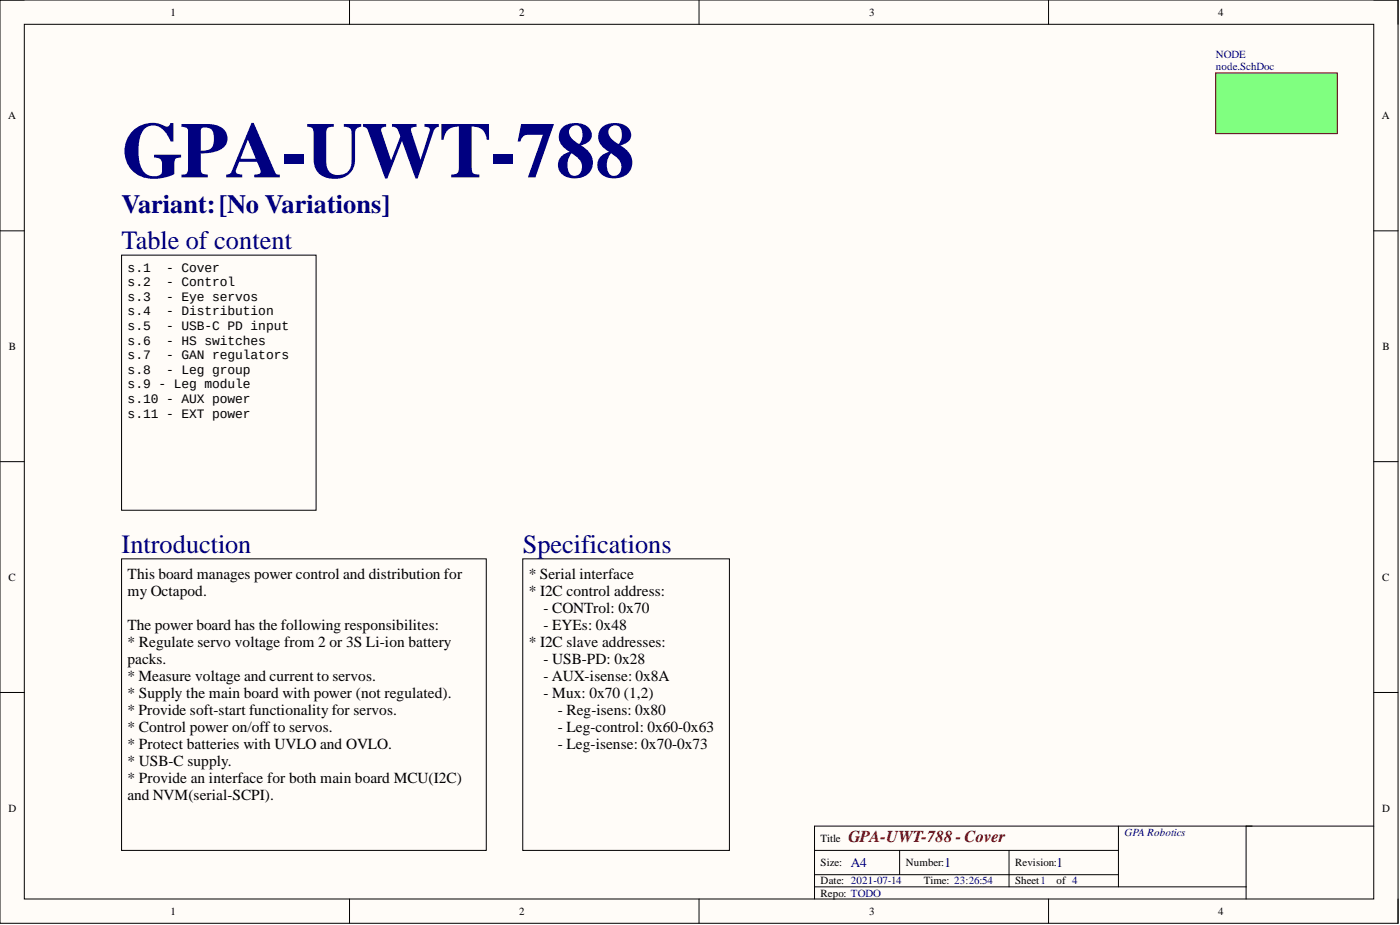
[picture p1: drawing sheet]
<svg xmlns="http://www.w3.org/2000/svg" width="292mm" height="193mm" viewBox="0 0 292 193" stroke-linecap="round" stroke-linejoin="round" font-family="sans-serif">
<defs><g id="words">
<text font-size="16.5" fill="#000080" x="25.4" y="37">GPA-UWT-788</text>
<g font-size="5.5" fill="#000080">
<text x="25.4" y="44.4">Variant:[No Variations]</text>
<text x="25.4" y="52">Table of content</text>
<text x="25.4" y="115.4">Introduction</text>
<text x="109.1" y="115.4">Specifications</text>
</g>
<text font-size="3.5" fill="#800000" x="177" y="175.6">GPA-UWT-788 - Cover</text>
<g font-size="3.2">
<text x="26.6" y="120.7">This board manages power control and distribution for</text>
<text x="26.6" y="124.3">my Octapod.</text>
<text x="110.3" y="120.7">* Serial interface</text>
<text x="110.3" y="124.3">* I2C control address:</text>
<text x="26.6" y="131.4">The power board has the following responsibilites:</text>
<text x="113.4" y="127.8">- CONTrol: 0x70</text>
<text x="113.4" y="131.4">- EYEs: 0x48</text>
<text x="26.6" y="134.9">* Regulate servo voltage from 2 or 3S Li-ion battery</text>
<text x="110.3" y="134.9">* I2C slave addresses:</text>
<text x="26.6" y="138.5">packs.</text>
<text x="26.6" y="142">* Measure voltage and current to servos.</text>
<text x="113.4" y="138.5">- USB-PD: 0x28</text>
<text x="113.4" y="142">- AUX-isense: 0x8A</text>
<text x="26.6" y="145.6">* Supply the main board with power (not regulated).</text>
<text x="26.6" y="149.1">* Provide soft-start functionality for servos.</text>
<text x="113.4" y="145.6">- Mux: 0x70 (1,2)</text>
<text x="116.4" y="149.1">- Reg-isens: 0x80</text>
<text x="26.6" y="152.7">* Control power on/off to servos.</text>
<text x="116.4" y="152.7">- Leg-control: 0x60-0x63</text>
<text x="26.6" y="156.2">* Protect batteries with UVLO and OVLO.</text>
<text x="26.6" y="159.8">* USB-C supply.</text>
<text x="116.4" y="156.2">- Leg-isense: 0x70-0x73</text>
<text x="26.6" y="163.3">* Provide an interface for both main board MCU(I2C)</text>
<text x="26.6" y="166.8">and NVM(serial-SCPI).</text>
</g>
<g font-size="2.8" fill="#000080">
<text x="177.6" y="180.9">A4</text>
<text x="197.1" y="180.9">1</text>
<text x="220.4" y="180.9">1</text>
</g>
<g font-size="2.7">
<text x="26.6" y="56.7">s.1</text>
<text x="26.6" y="59.7">s.2</text>
<text x="34.7" y="56.7">- Cover</text>
<text x="34.7" y="59.7">- Control</text>
<text x="26.6" y="62.8">s.3</text>
<text x="26.6" y="65.8">s.4</text>
<text x="34.7" y="62.8">- Eye servos</text>
<text x="34.7" y="65.8">- Distribution</text>
<text x="26.6" y="68.9">s.5</text>
<text x="26.6" y="71.9">s.6</text>
<text x="34.7" y="68.9">- USB-C PD input</text>
<text x="34.7" y="71.9">- HS switches</text>
<text x="26.6" y="74.9">s.7</text>
<text x="26.6" y="78">s.8</text>
<text x="34.7" y="74.9">- GAN regulators</text>
<text x="34.7" y="78">- Leg group</text>
<text x="26.6" y="81">s.9 - Leg module</text>
<text x="26.6" y="84.1">s.10 - AUX power</text>
<text x="26.6" y="87.1">s.11 - EXT power</text>
</g>
<g font-size="2.3">
<text x="35.6" y="3.3">1</text>
<text x="108.3" y="3.3">2</text>
<text x="181.4" y="3.3">3</text>
<text x="254.2" y="3.3">4</text>
<text x="1.7" y="24.8">A</text>
<text x="288.3" y="24.8">A</text>
<text x="1.9" y="73">B</text>
<text x="288.5" y="73">B</text>
<text x="1.8" y="121.1">C</text>
<text x="288.4" y="121.1">C</text>
<text x="1.8" y="169.3">D</text>
<text x="288.4" y="169.3">D</text>
<text x="171.2" y="175.6">Title</text>
<text x="171.2" y="180.7">Size:</text>
<text x="171.2" y="184.5">Date: 2021-07-14</text>
<text x="189" y="180.7">Number:</text>
<text x="192.8" y="184.5">Time: 23:26:54</text>
<text x="211.8" y="180.7">Revision:</text>
<text x="211.8" y="184.5">Sheet1</text>
<text x="220.4" y="184.5">of 4</text>
<text x="35.6" y="190.8">1</text>
<text x="108.3" y="190.8">2</text>
<text x="171.2" y="187">Repo: TODO</text>
<text x="181.4" y="190.8">3</text>
<text x="254.2" y="190.8">4</text>
</g>
<g font-size="2.3" fill="#000080">
<text x="253.6" y="12.2">NODE</text>
<text x="253.6" y="14.7">node.SchDoc</text>
<text x="234.6" y="174.4">GPARobotics</text>
</g>
</g></defs>
<path d="M0 0h291.7v192.6h-291.7z" fill-rule="evenodd" fill="#fffcf8"/>
<path d="M0 0h291.7v192.6h-291.7z" fill="none" stroke="#000" stroke-width=".21"/>
<path d="M5.1 5.1h281.5v182.4h-281.5z" fill-rule="evenodd" fill="#fffcf8"/>
<g fill="none" stroke="#000" stroke-width=".21">
<path d="M0 0h5.1M5.1 5.1h281.5v182.4h-281.5zM72.9 0v5.1M145.8 0v5.1M218.8 0v5.1M286.6 0h5.1v5.1M0 48.2h5.1M286.6 48.2h5.1M0 96.3h5.1M286.6 96.3h5.1M0 144.5h5.1M286.6 144.5h5.1"/>
<path d="M169.9 177.4h63.5M187.7 177.4v5.1M210.5 177.4v7.6M233.4 172.3v12.7M260 172.3v15.2M286.6 172.3h-116.7v15.2M72.9 187.5v5.1M145.8 187.5v5.1M169.9 185h90.1M169.9 182.5h63.5M218.8 187.5v5.1M291.7 187.5v5.1"/>
</g>
<path d="M253.6 15.2h25.4v12.7h-25.4z" fill-rule="evenodd" fill="#80ff80"/>
<path d="M253.6 15.2h25.4v12.7h-25.4z" fill="none" stroke="#800000" stroke-width=".21"/>
<path d="M25.4 53.2h40.5v53.2h-40.5zM25.4 116.6h76.1v60.8h-76.1zM109.1 116.6h43.1v60.8h-43.1z" fill="none" stroke="#000" stroke-width=".21"/>
<use href="#words"/>
</svg>
